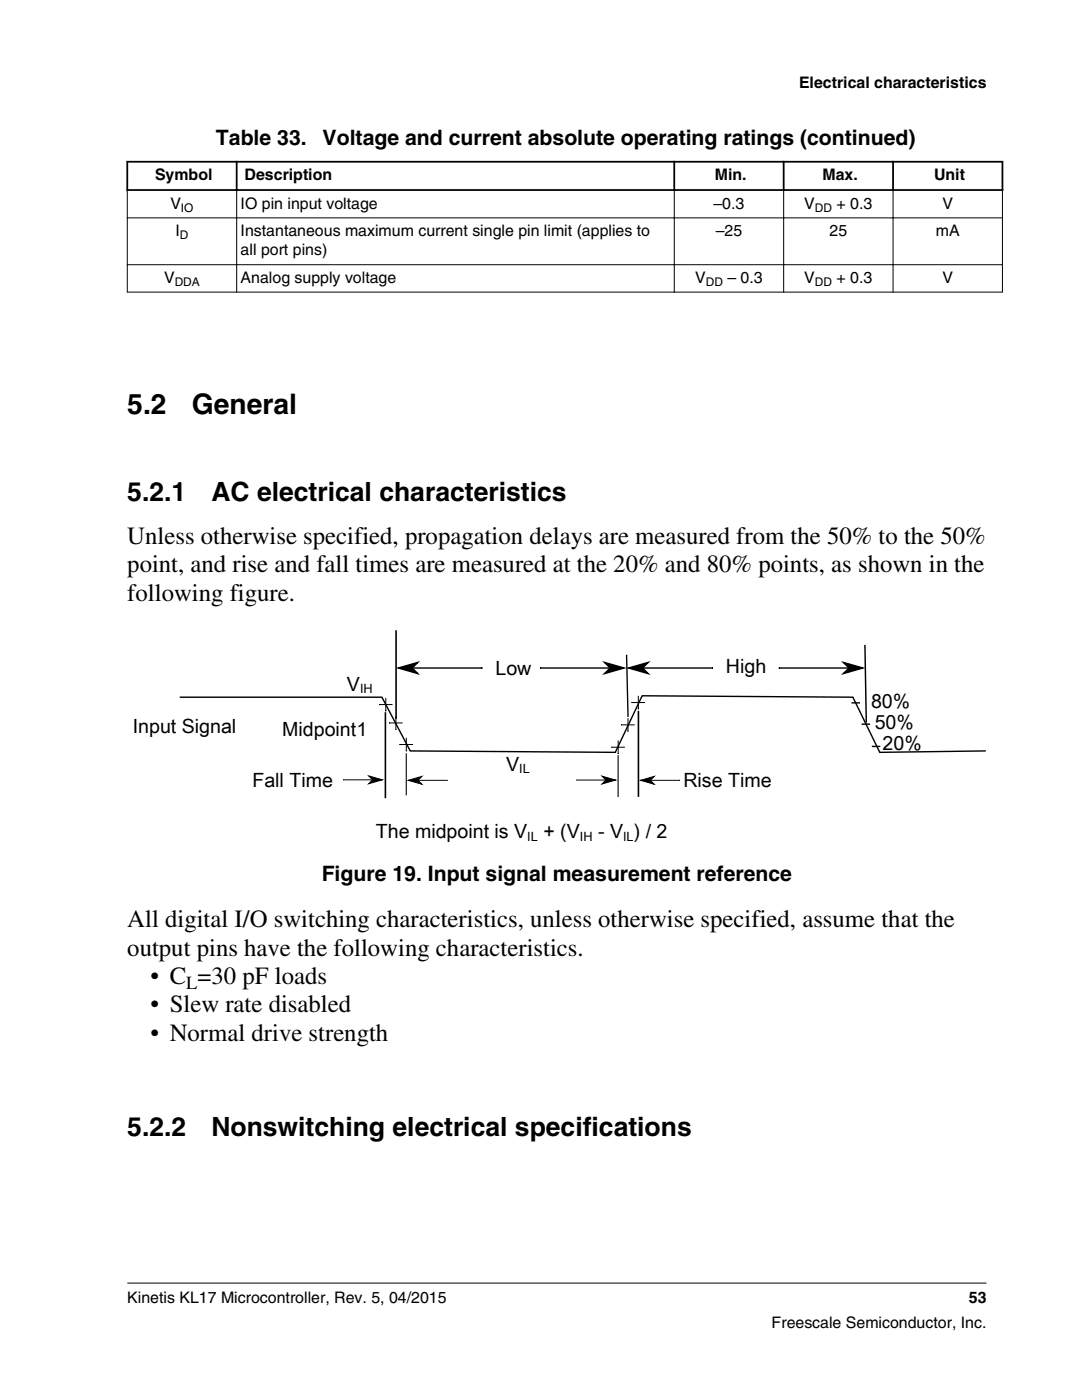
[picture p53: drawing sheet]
<svg xmlns="http://www.w3.org/2000/svg" width="216mm" height="279mm" viewBox="0 0 216 279" stroke-linecap="round" stroke-linejoin="round" font-family="sans-serif">
<defs><g id="words">
<g font-size="5.6">
<text x="25.4" y="82.7">5.2</text>
<text x="38.2" y="82.7">General</text>
</g>
<g font-size="5.3">
<text x="25.4" y="100">5.2.1</text>
<text x="42.2" y="100">AC electrical characteristics</text>
<text x="25.4" y="226.8">5.2.2</text>
<text x="42.2" y="226.8">Nonswitching electrical specifications</text>
</g>
<g font-size="4.9">
<text x="25.4" y="108.6">Unless otherwise specified, propagation delays are measured from the 50% to the 50%</text>
<text x="25.4" y="114.2">point, and rise and fall times are measured at the 20% and 80% points, as shown in the</text>
<text x="25.4" y="119.9">following figure.</text>
<text x="25.4" y="185.1">All digital I/O switching characteristics, unless otherwise specified, assume that the</text>
<text x="25.4" y="190.7">output pins have the following characteristics.</text>
<text x="30" y="196.4">• C =30 pF loads</text>
<text x="30" y="202">• Slew rate disabled</text>
<text x="30" y="207.7">• Normal drive strength</text>
</g>
<g font-size="4.2">
<text x="43.1" y="29">Table 33.</text>
<text x="64.4" y="29">Voltage and current absolute operating ratings (continued)</text>
<text x="64.2" y="175.8">Figure 19. Input signal measurement reference</text>
</g>
<g font-size="3.9">
<text x="69.2" y="137.9">V</text>
<text x="98.9" y="134.7">Low</text>
<text x="144.9" y="134.3">High</text>
<text x="173.8" y="141.3">80%</text>
<text x="26.5" y="146.4">Input Signal</text>
<text x="174.5" y="145.6">50%</text>
<text x="176.1" y="149.6">20%</text>
</g>
<text font-size="3.9" fill="#000005" x="56.3" y="146.9">Midpoint1</text>
<g font-size="3.9" fill="#000003">
<text x="101" y="153.8">V</text>
<text x="75" y="167.3">The midpoint is V</text>
<text x="108.4" y="167.3">+ (V</text>
<text x="119.3" y="167.3">- V ) / 2</text>
</g>
<g font-size="3.9" fill="#000008">
<text x="50.4" y="157">Fall Time</text>
<text x="136.4" y="157.1">Rise Time</text>
</g>
<text font-size="3.7" x="37.2" y="197.4">L</text>
<g font-size="3.2">
<text x="159.4" y="17.5">Electrical characteristics</text>
<text x="30.9" y="36">Symbol</text>
<text x="48.8" y="36">Description</text>
<text x="142.6" y="36">Min.</text>
<text x="164.1" y="36">Max.</text>
<text x="186.4" y="36">Unit</text>
<text x="34" y="41.6">V</text>
<text x="48" y="41.6">IO pin input voltage</text>
<text x="142.4" y="41.6">–0.3</text>
<text x="160.5" y="41.6">V</text>
<text x="166.9" y="41.6">+ 0.3</text>
<text x="188.1" y="41.6">V</text>
<text x="35" y="47.1">I</text>
<text x="48" y="47.1">Instantaneous maximum current single pin limit (applies to</text>
<text x="142.8" y="47.1">–25</text>
<text x="165.5" y="47.1">25</text>
<text x="186.7" y="47.1">mA</text>
<text x="48" y="51">all port pins)</text>
<text x="32.7" y="56.4">V</text>
<text x="48" y="56.4">Analog supply voltage</text>
<text x="138.7" y="56.4">V</text>
<text x="145.1" y="56.4">– 0.3</text>
<text x="160.5" y="56.4">V</text>
<text x="166.9" y="56.4">+ 0.3</text>
<text x="188.1" y="56.4">V</text>
<text x="25.4" y="260">Kinetis KL17 Microcontroller, Rev. 5, 04/2015</text>
<text x="193.3" y="260">53</text>
<text x="154" y="265">Freescale Semiconductor, Inc.</text>
</g>
<text font-size="2.5" x="71.8" y="138.4">IH</text>
<g font-size="2.5" fill="#000003">
<text x="103.6" y="154.3">IL</text>
<text x="105.2" y="167.8">IL</text>
<text x="115.7" y="167.8">IH</text>
<text x="124.3" y="167.8">IL</text>
</g>
<g font-size="2.4">
<text x="35.9" y="47.7">D</text>
<text x="36.1" y="42.3">IO</text>
<text x="162.6" y="42.3">DD</text>
<text x="34.9" y="57.1">DDA</text>
<text x="140.8" y="57.1">DD</text>
<text x="162.6" y="57.1">DD</text>
</g>
</g></defs>
<path d="M25.2 32.3h175M25.2 37.9h175M25.4 32.1v6M47.2 32.1v6M134.5 32.1v6M156.4 32.1v6M178.2 32.1v6M200 32.1v6" fill="none" stroke="#000" stroke-width=".35"/>
<path d="M25.4 38.1v20.3M47.2 37.7v20.7M134.5 37.7v20.7M156.4 37.7v20.7M178.2 37.7v20.7M200 38.1v20.3M25.3 43.5h174.8M25.3 52.8h174.8M25.3 58.3h174.8" fill="none" stroke="#000" stroke-width=".2"/>
<path d="M35.9 139.1h40.3l5.7 10.8 40.9 .2 5.3-11.2 42.1 .2 5.3 11 21.2-.2z" fill="#fff"/>
<path d="M35.9 139.1h40.3l5.7 10.8 40.9 .2 5.3-11.2 42.1 .2 5.3 11 21.2-.2M79.5 133.3h16.7h-.1M107.9 133.3h-.2h16.8M125.4 133.3h16.8h-.1M155.5 133.3h-.1h16.8" fill="none" stroke="#000" stroke-width=".28"/>
<path d="M79 125.8v17.7" fill="none" stroke="#000003" stroke-width=".33"/>
<path d="M125 130.7l.3 12.4" fill="none" stroke="#000" stroke-width=".27"/>
<path d="M76.9 142.1v17.2M127.4 141.9v17.1" fill="none" stroke="#000" stroke-width=".32"/>
<g fill="#000" stroke="#000" stroke-width=".28">
<path d="M79.5 133.3l3.9-1.1-1.2 1.1 1.2 1.1z" fill-rule="evenodd"/>
<path d="M120.6 132.2l3.9 1.1-3.9 1.1 1.1-1.1z" fill-rule="evenodd"/>
<path d="M125.4 133.3l3.9-1.1-1.1 1.1 1.1 1.1z" fill-rule="evenodd"/>
<path d="M168.3 132.2l3.9 1.1-3.9 1.1 1.1-1.1z" fill-rule="evenodd"/>
</g>
<path d="M172.6 128.7l.3 15.5" fill="none" stroke="#000" stroke-width=".29"/>
<path d="M127.4 138.9v2.6v-.1M68.5 155.6h7.8M77.8 144.3h-.1h2.6M81.5 155.7h7.7M127.8 155.7h7.8M25.4 256.1h171.4" fill="none" stroke="#000" stroke-width=".2"/>
<g fill="#000" stroke="#000" stroke-width=".2">
<path d="M73.6 154.9l2.7 .7-2.7 .8 .8-.8z" fill-rule="evenodd"/>
<path d="M81.5 155.7l2.7-.7-.8 .7 .8 .8z" fill-rule="evenodd"/>
<path d="M120.1 154.9l2.7 .8-2.7 .8 .8-.8z" fill-rule="evenodd"/>
<path d="M127.8 155.7l2.7-.7-.7 .7 .7 .8z" fill-rule="evenodd"/>
</g>
<path d="M77 139.3v2.7v-.2M79 142.9v2.7v-.1M115.1 155.7h7.7M122.2 149.1h-.2h2.7M126.2 140.2h-.2h2.7" fill="none" stroke="#000005" stroke-width=".2"/>
<path d="M171.9 144.5h1.7M174 149h1.7" fill="none" stroke="#000008" stroke-width=".28"/>
<path d="M169.9 140.3h1.7" fill="none" stroke="#000003" stroke-width=".28"/>
<path d="M123.3 150.7v8.4" fill="none" stroke="#000003" stroke-width=".22"/>
<path d="M79.9 148.6h-.2h2.7M81.1 147.2v2.7v-.1M124.1 144.7h-.1h2.6" fill="none" stroke="#00000b" stroke-width=".2"/>
<path d="M75.8 140.6h-.2h2.7M125.3 143.3v2.7v-.1" fill="none" stroke="#000003" stroke-width=".2"/>
<path d="M123.4 147.8v2.7v-.2" fill="none" stroke="#00000e" stroke-width=".2"/>
<path d="M81.1 150.3v8.4" fill="none" stroke="#000" stroke-width=".22"/>
<use href="#words"/>
</svg>
